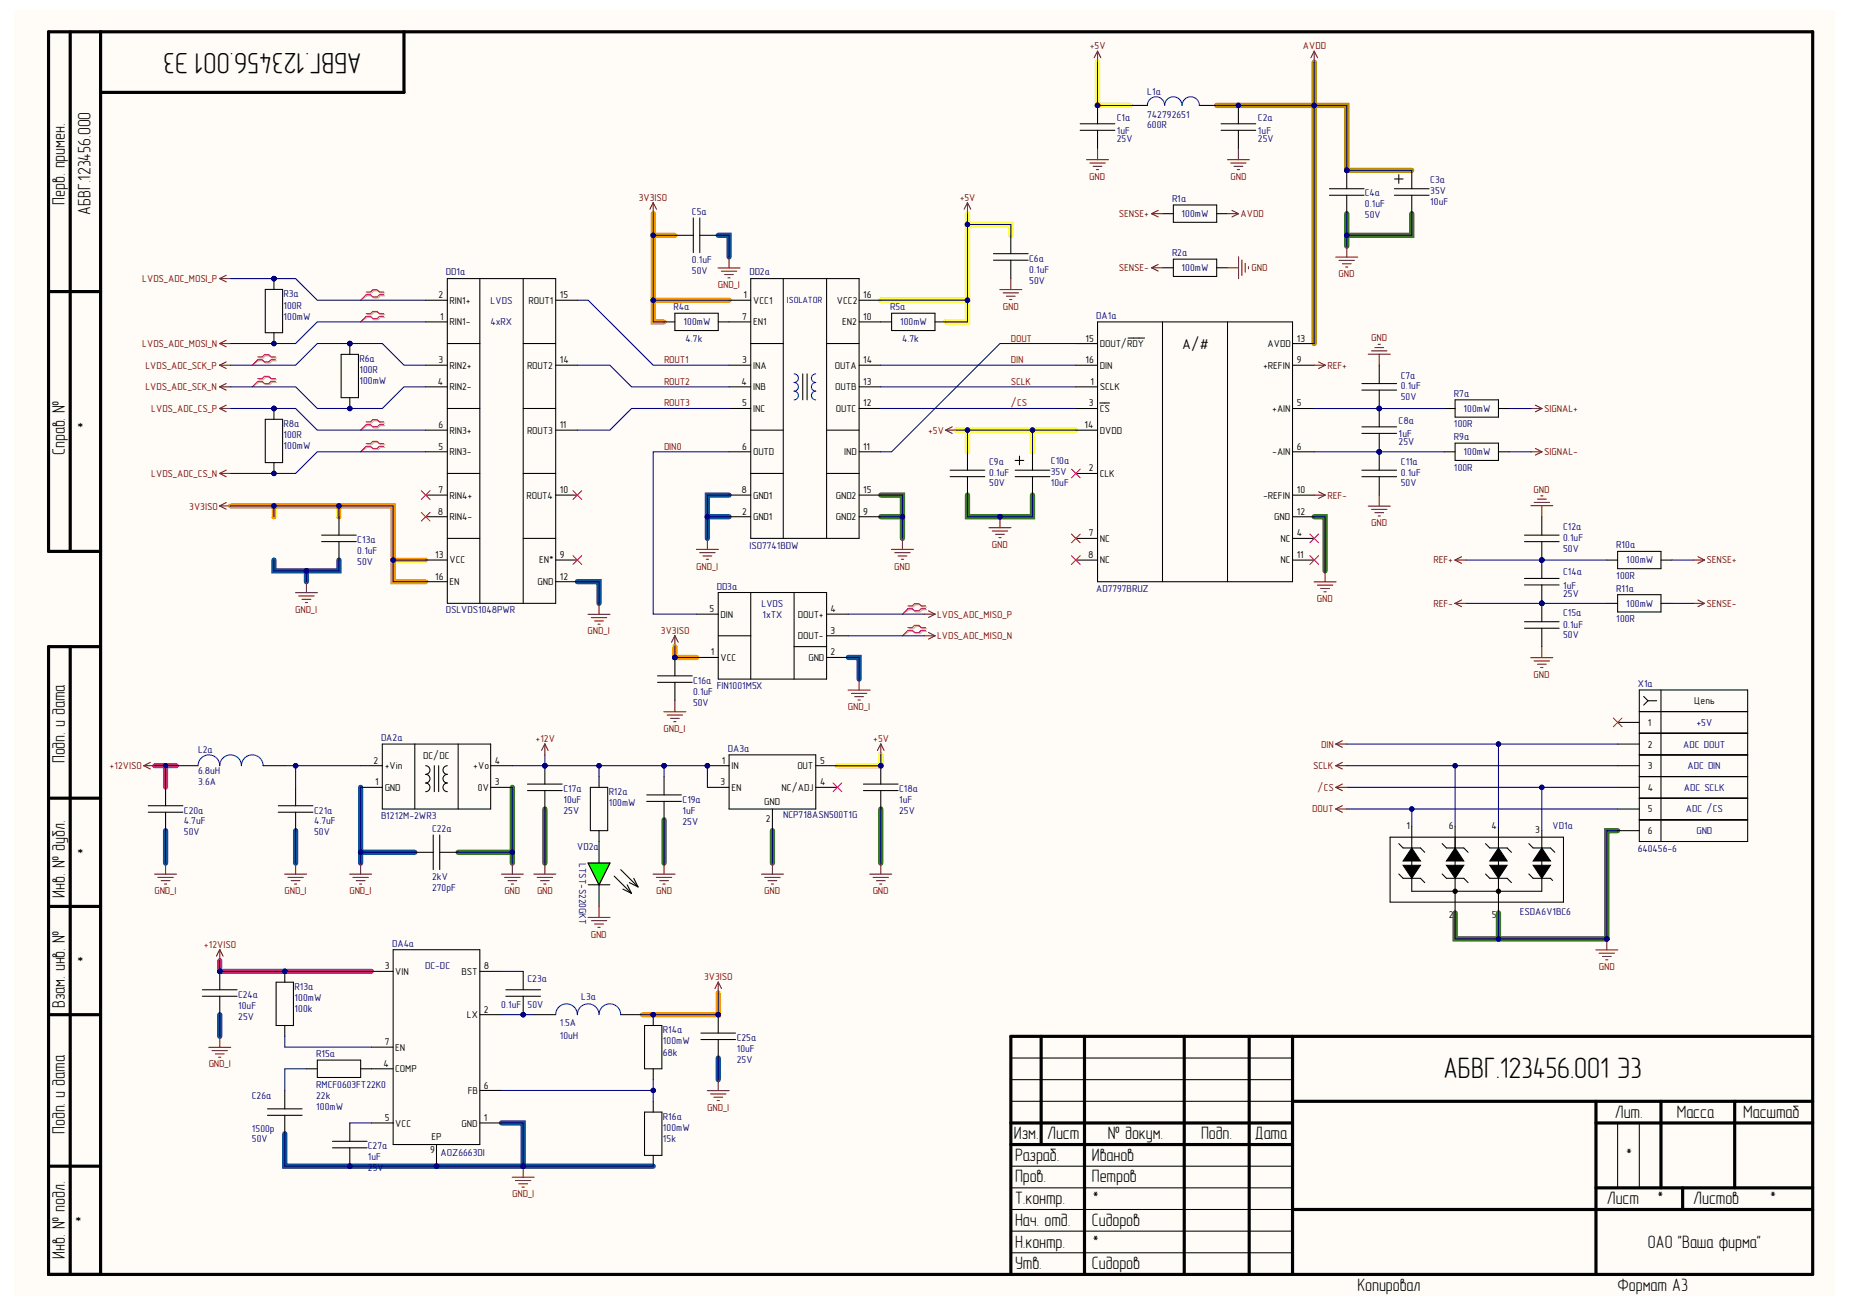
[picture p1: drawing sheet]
<svg xmlns="http://www.w3.org/2000/svg" width="297mm" height="210mm" viewBox="0 0 297 210" stroke-linecap="round" stroke-linejoin="round" font-family="sans-serif">
<defs><g id="words">
<g font-size="4.7">
<text x="58" y="8.5" transform="rotate(-180 58 8.5)">АБВГ.123456.001 Э3</text>
<text x="231.6" y="172.9">АБВГ.123456.001 Э3</text>
</g>
<g font-size="2.9">
<text x="10.4" y="32.9" transform="rotate(-90 10.4 32.9)">Перв. примен.</text>
<text x="14.5" y="34.5" transform="rotate(-90 14.5 34.5)">АБВГ.123456.000</text>
<text x="14.5" y="68.9" transform="rotate(-90 14.5 68.9)">*</text>
<text x="10.4" y="73" transform="rotate(-90 10.4 73)">Справ. №</text>
<text x="10.4" y="122.5" transform="rotate(-90 10.4 122.5)">Подп. и дата</text>
<text x="14.5" y="137.3" transform="rotate(-90 14.5 137.3)">*</text>
<text x="10.4" y="144" transform="rotate(-90 10.4 144)">Инв. № дубл.</text>
<text x="14.5" y="154.6" transform="rotate(-90 14.5 154.6)">*</text>
<text x="10.4" y="161.8" transform="rotate(-90 10.4 161.8)">Взам. инв. №</text>
<text x="259.1" y="179.4">Лит.</text>
<text x="269.1" y="179.4">Масса</text>
<text x="279.8" y="179.4">Масштаб</text>
<text x="10.4" y="182" transform="rotate(-90 10.4 182)">Подп. и дата</text>
<text x="162.7" y="182.8">Изм.</text>
<text x="168" y="182.8">Лист</text>
<text x="177.8" y="182.8">№ докум.</text>
<text x="192.7" y="182.8">Подп.</text>
<text x="201.4" y="182.8">Дата</text>
<text x="162.9" y="189.7">Пров.</text>
<text x="162.9" y="186.3">Разраб.</text>
<text x="175.2" y="189.7">Петров</text>
<text x="175.2" y="186.3">Иванов</text>
<text x="260.8" y="186.3">*</text>
<text x="14.2" y="196.3" transform="rotate(-90 14.2 196.3)">*</text>
<text x="162.9" y="193.2">Т.контр.</text>
<text x="162.9" y="196.8">Нач. отд.</text>
<text x="175.2" y="193.2">*</text>
<text x="175.2" y="196.8">Сидоров</text>
<text x="257.9" y="193.2">Лист</text>
<text x="265.8" y="193.2">*</text>
<text x="271.7" y="193.2">Листов</text>
<text x="283.9" y="193.2">*</text>
<text x="10.4" y="202" transform="rotate(-90 10.4 202)">Инв. № подл.</text>
<text x="162.9" y="203.7">Утв.</text>
<text x="162.9" y="200.2">Н.контр.</text>
<text x="175.2" y="200.2">*</text>
<text x="175.2" y="203.7">Сидоров</text>
<text x="264.5" y="200.2">ОАО &quot;Ваша фирма&quot;</text>
<text x="217.9" y="207.1">Копировал</text>
<text x="259.5" y="207.1">Формат А3</text>
</g>
<text font-size="2.3" x="189.7" y="55.9">A/#</text>
<g font-size="1.6" fill="#800000">
<text x="174.9" y="7.9">+5V</text>
<text x="209.1" y="7.9">AVDD</text>
<text x="174.8" y="28.8">GND</text>
<text x="197.5" y="28.8">GND</text>
<text x="102.5" y="32.2">3V3ISO</text>
<text x="154" y="32.2">+5V</text>
<text x="179.5" y="34.8">SENSE+</text>
<text x="199.1" y="34.8">AVDD</text>
<text x="22.8" y="45.3">LVDS_ADC_MOSI_P</text>
<text x="115.2" y="46.2">GND_I</text>
<text x="179.5" y="43.5">SENSE-</text>
<text x="200.9" y="43.5">GND</text>
<text x="214.8" y="44.4">GND</text>
<text x="160.9" y="49.7">GND</text>
<text x="22.8" y="55.7">LVDS_ADC_MOSI_N</text>
<text x="23.3" y="59.1">LVDS_ADC_SCK_P</text>
<text x="106.6" y="58.3">ROUT1</text>
<text x="162.2" y="58.3">DIN</text>
<text x="162.2" y="54.8">DOUT</text>
<text x="213" y="59.1">REF+</text>
<text x="220.1" y="54.7">GND</text>
<text x="23.3" y="62.6">LVDS_ADC_SCK_N</text>
<text x="106.6" y="61.8">ROUT2</text>
<text x="106.6" y="65.2">ROUT3</text>
<text x="162.2" y="61.8">SCLK</text>
<text x="162.2" y="65.2">/CS</text>
<text x="24.3" y="66.1">LVDS_ADC_CS_P</text>
<text x="148.9" y="69.6">+5V</text>
<text x="247.8" y="66.1">SIGNAL+</text>
<text x="24.3" y="76.5">LVDS_ADC_CS_N</text>
<text x="106.6" y="72.1">DIN0</text>
<text x="247.8" y="73.1">SIGNAL-</text>
<text x="30.4" y="81.8">3V3ISO</text>
<text x="213" y="80">REF-</text>
<text x="246.1" y="79.1">GND</text>
<text x="159.2" y="87.9">GND</text>
<text x="220.1" y="84.4">GND</text>
<text x="111.7" y="91.4">GND_I</text>
<text x="143.5" y="91.4">GND</text>
<text x="230" y="90.4">REF+</text>
<text x="273.8" y="90.4">SENSE+</text>
<text x="47.4" y="98.3">GND_I</text>
<text x="94.3" y="101.8">GND_I</text>
<text x="106.1" y="101.7">3V3ISO</text>
<text x="150.4" y="99.1">LVDS_ADC_MISO_P</text>
<text x="211.3" y="96.6">GND</text>
<text x="230" y="97.4">REF-</text>
<text x="273.8" y="97.4">SENSE-</text>
<text x="150.4" y="102.6">LVDS_ADC_MISO_N</text>
<text x="136.1" y="114">GND_I</text>
<text x="246.1" y="108.7">GND</text>
<text x="85.9" y="119">+12V</text>
<text x="106.5" y="117.4">GND_I</text>
<text x="140.1" y="119">+5V</text>
<text x="212" y="120">DIN</text>
<text x="17.6" y="123.4">+12VISO</text>
<text x="210.7" y="123.4">SCLK</text>
<text x="210.6" y="130.4">DOUT</text>
<text x="211.4" y="126.9">/CS</text>
<text x="24.8" y="143.4">GND_I</text>
<text x="45.7" y="143.4">GND_I</text>
<text x="56.1" y="143.4">GND_I</text>
<text x="80.9" y="143.4">GND</text>
<text x="86.2" y="143.4">GND</text>
<text x="105.3" y="143.4">GND</text>
<text x="122.6" y="143.4">GND</text>
<text x="140" y="143.4">GND</text>
<text x="32.7" y="152.1">+12VISO</text>
<text x="94.8" y="150.5">GND</text>
<text x="256.6" y="155.6">GND</text>
<text x="113" y="157.3">3V3ISO</text>
<text x="33.5" y="171.2">GND_I</text>
<text x="113.5" y="178.3">GND_I</text>
<text x="82.2" y="192.1">GND_I</text>
</g>
<g font-size="1.6" fill="#000080">
<text x="184.1" y="15.2">L1a</text>
<text x="179.2" y="21.5">1uF</text>
<text x="179.2" y="22.8">25V</text>
<text x="179.2" y="19.3">C1a</text>
<text x="184.1" y="20.6">600R</text>
<text x="184.1" y="18.9">742792651</text>
<text x="201.9" y="21.5">1uF</text>
<text x="201.9" y="22.8">25V</text>
<text x="201.9" y="19.3">C2a</text>
<text x="229.5" y="29.3">C3a</text>
<text x="111" y="34.5">C5a</text>
<text x="188.1" y="32.4">R1a</text>
<text x="189.6" y="34.8">100mW</text>
<text x="219" y="33.3">0.1uF</text>
<text x="219" y="35.1">50V</text>
<text x="219" y="31.5">C4a</text>
<text x="229.5" y="31.1">35V</text>
<text x="229.5" y="32.9">10uF</text>
<text x="165.2" y="42">C6a</text>
<text x="188.1" y="41.1">R2a</text>
<text x="45.5" y="47.7">R3a</text>
<text x="71.5" y="44.2">DD1a</text>
<text x="111" y="42.2">0.1uF</text>
<text x="111" y="43.9">50V</text>
<text x="120.3" y="44.2">DD2a</text>
<text x="165.2" y="43.8">0.1uF</text>
<text x="165.2" y="45.5">50V</text>
<text x="189.6" y="43.5">100mW</text>
<text x="45.5" y="49.5">100R</text>
<text x="45.5" y="51.3">100mW</text>
<text x="78.7" y="48.7">LVDS</text>
<text x="78.7" y="52.2">4xRX</text>
<text x="108.1" y="49.8">R4a</text>
<text x="109.7" y="52.2">100mW</text>
<text x="142.8" y="49.8">R5a</text>
<text x="144.4" y="52.2">100mW</text>
<text x="175.9" y="51.2">DA1a</text>
<text x="57.7" y="59.9">100R</text>
<text x="57.7" y="58.1">R6a</text>
<text x="110" y="54.8">4.7k</text>
<text x="144.8" y="54.8">4.7k</text>
<text x="57.7" y="61.7">100mW</text>
<text x="224.8" y="62.4">0.1uF</text>
<text x="224.8" y="64.2">50V</text>
<text x="224.8" y="60.7">C7a</text>
<text x="233.3" y="63.7">R7a</text>
<text x="45.5" y="70.3">100R</text>
<text x="45.5" y="68.5">R8a</text>
<text x="224.4" y="70.1">1uF</text>
<text x="224.4" y="71.5">25V</text>
<text x="224.4" y="68">C8a</text>
<text x="233.3" y="70.6">R9a</text>
<text x="233.3" y="68.6">100R</text>
<text x="234.9" y="66.1">100mW</text>
<text x="45.5" y="72.1">100mW</text>
<text x="158.7" y="76.4">0.1uF</text>
<text x="158.7" y="74.6">C9a</text>
<text x="168.6" y="76.2">35V</text>
<text x="168.6" y="78">10uF</text>
<text x="168.6" y="74.4">C10a</text>
<text x="224.8" y="76.4">0.1uF</text>
<text x="224.8" y="74.6">C11a</text>
<text x="233.3" y="75.5">100R</text>
<text x="234.9" y="73.1">100mW</text>
<text x="158.7" y="78.1">50V</text>
<text x="224.8" y="78.1">50V</text>
<text x="57.3" y="88.9">0.1uF</text>
<text x="57.3" y="87.1">C13a</text>
<text x="120.3" y="88">ISO7741BDW</text>
<text x="250.8" y="86.8">0.1uF</text>
<text x="250.8" y="88.5">50V</text>
<text x="250.8" y="85.1">C12a</text>
<text x="259.4" y="87.9">R10a</text>
<text x="57.3" y="90.6">50V</text>
<text x="115" y="94.6">DD3a</text>
<text x="175.9" y="95">AD7797BRUZ</text>
<text x="250.8" y="94.5">1uF</text>
<text x="250.8" y="95.8">25V</text>
<text x="250.8" y="92.3">C14a</text>
<text x="259.4" y="92.8">100R</text>
<text x="259.4" y="95">R11a</text>
<text x="261" y="90.4">100mW</text>
<text x="71.5" y="98.4">DSLVDS1048PWR</text>
<text x="122.2" y="97.4">LVDS</text>
<text x="122.4" y="99.1">1xTX</text>
<text x="250.8" y="100.7">0.1uF</text>
<text x="250.8" y="98.9">C15a</text>
<text x="259.4" y="99.9">100R</text>
<text x="261" y="97.4">100mW</text>
<text x="250.8" y="102.4">50V</text>
<text x="111.2" y="111.5">0.1uF</text>
<text x="111.2" y="113.3">50V</text>
<text x="111.2" y="109.7">C16a</text>
<text x="115" y="110.6">FIN1001M5X</text>
<text x="262.8" y="110.2">X1a</text>
<text x="61.1" y="118.9">DA2a</text>
<text x="270.1" y="120">ADC DOUT</text>
<text x="272.2" y="116.5">+5V</text>
<text x="31.8" y="124.3">6.8uH</text>
<text x="31.8" y="120.8">L2a</text>
<text x="116.8" y="120.6">DA3a</text>
<text x="270.8" y="123.4">ADC DIN</text>
<text x="29.5" y="130.6">C20a</text>
<text x="31.8" y="126">3.6A</text>
<text x="50.4" y="130.6">C21a</text>
<text x="61.1" y="131.5">B1212M-2WR3</text>
<text x="90.4" y="128.8">10uF</text>
<text x="90.4" y="130.6">25V</text>
<text x="90.4" y="127.1">C17a</text>
<text x="97.7" y="129.3">100mW</text>
<text x="97.7" y="127.7">R12a</text>
<text x="109.5" y="130.6">1uF</text>
<text x="109.5" y="128.8">C19a</text>
<text x="125.7" y="131.2">NCP718ASN500T1G</text>
<text x="144.3" y="128.8">1uF</text>
<text x="144.3" y="130.6">25V</text>
<text x="144.3" y="127.1">C18a</text>
<text x="270.2" y="126.9">ADC SCLK</text>
<text x="270.5" y="130.4">ADC /CS</text>
<text x="29.5" y="132.3">4.7uF</text>
<text x="29.5" y="134.1">50V</text>
<text x="50.4" y="132.3">4.7uF</text>
<text x="50.4" y="134.1">50V</text>
<text x="69.3" y="133.5">C22a</text>
<text x="92.6" y="136.4">VD2a</text>
<text x="109.5" y="132.4">25V</text>
<text x="249.1" y="133">VD1a</text>
<text x="262.8" y="136.7">640456-6</text>
<text x="272.2" y="133.8">GND</text>
<text x="69.3" y="141.2">2kV</text>
<text x="69.3" y="142.9">270pF</text>
<text x="92.9" y="138.5" transform="rotate(90 92.9 138.5)">LTST-S220GKT</text>
<text x="243.9" y="146.9">ESDA6V1BC6</text>
<text x="62.9" y="151.9">DA4a</text>
<text x="68.2" y="155.5">DC-DC</text>
<text x="38.2" y="161.9">10uF</text>
<text x="38.2" y="160.1">C24a</text>
<text x="47.3" y="160.7">100mW</text>
<text x="47.3" y="158.9">R13a</text>
<text x="80.4" y="161.8">0.1uF</text>
<text x="84.7" y="161.8">50V</text>
<text x="84.7" y="157.6">C23a</text>
<text x="93.3" y="160.4">L3a</text>
<text x="38.2" y="163.6">25V</text>
<text x="47.3" y="162.4">100k</text>
<text x="89.8" y="166.7">10uH</text>
<text x="89.8" y="164.6">1.5A</text>
<text x="106.4" y="167.6">100mW</text>
<text x="106.4" y="165.8">R14a</text>
<text x="118.2" y="167">C25a</text>
<text x="50.7" y="169.6">R15a</text>
<text x="106.4" y="169.4">68k</text>
<text x="118.2" y="168.8">10uF</text>
<text x="118.2" y="170.6">25V</text>
<text x="40.4" y="176.4">C26a</text>
<text x="50.7" y="176.3">22k</text>
<text x="50.7" y="178.1">100mW</text>
<text x="50.7" y="174.5">RMCF0603FT22K0</text>
<text x="106.4" y="179.7">R16a</text>
<text x="40.4" y="181.6">1500p</text>
<text x="40.4" y="183.3">50V</text>
<text x="59" y="184.4">C27a</text>
<text x="70.7" y="185.4">AOZ6663DI</text>
<text x="106.4" y="181.5">100mW</text>
<text x="106.4" y="183.2">15k</text>
<text x="59" y="186.2">1uF</text>
<text x="59" y="188">25V</text>
</g>
<g font-size="1.6">
<text x="70.4" y="47.8">2</text>
<text x="89.8" y="47.8">15</text>
<text x="119.3" y="47.8">1</text>
<text x="138.5" y="47.8">16</text>
<text x="70.6" y="51.4">1</text>
<text x="72.1" y="52.2">RIN1-</text>
<text x="72.1" y="48.7">RIN1+</text>
<text x="84.8" y="48.7">ROUT1</text>
<text x="119.1" y="51.4">7</text>
<text x="120.9" y="48.7">VCC1</text>
<text x="120.9" y="52.2">EN1</text>
<text x="134.3" y="48.7">VCC2</text>
<text x="135.1" y="52.2">EN2</text>
<text x="138.5" y="51.4">10</text>
<text x="70.4" y="58.3">3</text>
<text x="72.1" y="59.1">RIN2+</text>
<text x="84.6" y="59.1">ROUT2</text>
<text x="89.8" y="58.3">14</text>
<text x="119.1" y="58.3">3</text>
<text x="120.9" y="59.1">INA</text>
<text x="134" y="59.1">OUTA</text>
<text x="138.5" y="58.3">14</text>
<text x="174.2" y="54.8">15</text>
<text x="174.2" y="58.3">16</text>
<text x="176.5" y="55.7">DOUT/RDY</text>
<text x="176.5" y="59.1">DIN</text>
<text x="202.7" y="59.1">+REFIN</text>
<text x="203.4" y="55.7">AVDD</text>
<text x="208.1" y="58.3">9</text>
<text x="208.1" y="54.8">13</text>
<text x="70.3" y="61.8">4</text>
<text x="72.1" y="62.6">RIN2-</text>
<text x="119" y="61.8">4</text>
<text x="119.1" y="65.2">5</text>
<text x="120.9" y="62.6">INB</text>
<text x="134" y="62.6">OUTB</text>
<text x="138.5" y="65.2">12</text>
<text x="138.5" y="61.8">13</text>
<text x="174.7" y="65.2">3</text>
<text x="175" y="61.8">1</text>
<text x="176.5" y="62.6">SCLK</text>
<text x="208.1" y="65.2">5</text>
<text x="70.4" y="68.7">6</text>
<text x="72.1" y="69.6">RIN3+</text>
<text x="84.6" y="69.6">ROUT3</text>
<text x="89.8" y="68.7">11</text>
<text x="120.9" y="66.1">INC</text>
<text x="134.1" y="66.1">OUTC</text>
<text x="174" y="68.7">14</text>
<text x="176.5" y="66.1">CS</text>
<text x="176.5" y="69.6">DVDD</text>
<text x="204.2" y="66.1">+AIN</text>
<text x="70.4" y="72.1">5</text>
<text x="72.1" y="73.1">RIN3-</text>
<text x="119.1" y="72.1">6</text>
<text x="120.9" y="73.1">OUTD</text>
<text x="135.5" y="73.1">IND</text>
<text x="138.5" y="72.1">11</text>
<text x="174.7" y="75.6">2</text>
<text x="176.5" y="76.5">CLK</text>
<text x="204.2" y="73.1">-AIN</text>
<text x="208.1" y="72.1">6</text>
<text x="70.3" y="82.6">8</text>
<text x="70.4" y="79.2">7</text>
<text x="72.1" y="80">RIN4+</text>
<text x="72.1" y="83.5">RIN4-</text>
<text x="84.5" y="80">ROUT4</text>
<text x="89.8" y="79.2">10</text>
<text x="119" y="79.2">8</text>
<text x="119.1" y="82.6">2</text>
<text x="120.9" y="83.5">GND1</text>
<text x="120.9" y="80">GND1</text>
<text x="134.1" y="83.5">GND2</text>
<text x="134.1" y="80">GND2</text>
<text x="138.5" y="82.6">9</text>
<text x="138.5" y="79.2">15</text>
<text x="202.7" y="80">-REFIN</text>
<text x="204.5" y="83.5">GND</text>
<text x="208.1" y="79.2">10</text>
<text x="208.1" y="82.6">12</text>
<text x="69.9" y="89.6">13</text>
<text x="89.8" y="89.6">9</text>
<text x="174.6" y="89.6">8</text>
<text x="174.7" y="86.1">7</text>
<text x="176.5" y="86.9">NC</text>
<text x="205.5" y="86.9">NC</text>
<text x="208.1" y="86.1">4</text>
<text x="208.1" y="89.6">11</text>
<text x="69.9" y="93">16</text>
<text x="72.1" y="90.4">VCC</text>
<text x="72.1" y="93.9">EN</text>
<text x="86.3" y="93.9">GND</text>
<text x="86.5" y="90.4">EN*</text>
<text x="89.8" y="93">12</text>
<text x="176.5" y="90.4">NC</text>
<text x="205.5" y="90.4">NC</text>
<text x="113.8" y="98.3">5</text>
<text x="115.6" y="99.1">DIN</text>
<text x="128" y="99.1">DOUT+</text>
<text x="133.3" y="101.7">3</text>
<text x="133.3" y="98.3">4</text>
<text x="114.1" y="105.2">1</text>
<text x="115.6" y="106">VCC</text>
<text x="128" y="102.6">DOUT-</text>
<text x="129.7" y="106">GND</text>
<text x="133.3" y="105.2">2</text>
<text x="271.9" y="113">Цепь</text>
<text x="264.5" y="116.5">1</text>
<text x="264.5" y="120">2</text>
<text x="60" y="122.6">2</text>
<text x="61.7" y="123.4">+Vin</text>
<text x="67.9" y="121.7">DC/DC</text>
<text x="75.9" y="123.4">+Vo</text>
<text x="79.4" y="122.6">4</text>
<text x="115.9" y="122.6">1</text>
<text x="117.4" y="123.4">IN</text>
<text x="128" y="123.4">OUT</text>
<text x="131.6" y="122.6">5</text>
<text x="264.5" y="123.4">3</text>
<text x="60.2" y="126">1</text>
<text x="61.7" y="126.9">GND</text>
<text x="76.7" y="126.9">0V</text>
<text x="79.4" y="126">3</text>
<text x="115.6" y="126">3</text>
<text x="117.4" y="126.9">EN</text>
<text x="122.6" y="129.2">GND</text>
<text x="122.9" y="132">2</text>
<text x="125.4" y="126.9">NC/ADJ</text>
<text x="131.6" y="126">4</text>
<text x="264.5" y="126.9">4</text>
<text x="264.5" y="130.4">5</text>
<text x="225.7" y="133">1</text>
<text x="232.5" y="133">6</text>
<text x="239.3" y="133">4</text>
<text x="246.4" y="133.6">3</text>
<text x="264.5" y="133.8">6</text>
<text x="232.5" y="147.3">2</text>
<text x="239.4" y="147.3">5</text>
<text x="61.7" y="155.5">3</text>
<text x="77.6" y="155.5">8</text>
<text x="63.4" y="156.5">VIN</text>
<text x="74.1" y="156.5">BST</text>
<text x="61.7" y="167.7">7</text>
<text x="74.9" y="163.4">LX</text>
<text x="77.6" y="162.5">2</text>
<text x="61.6" y="171.2">4</text>
<text x="63.4" y="172.1">COMP</text>
<text x="63.4" y="168.6">EN</text>
<text x="61.7" y="179.9">5</text>
<text x="75.1" y="175.6">FB</text>
<text x="77.6" y="179.9">1</text>
<text x="77.6" y="174.7">6</text>
<text x="63.4" y="180.8">VCC</text>
<text x="69" y="185.1">9</text>
<text x="69.3" y="183">EP</text>
<text x="74.1" y="180.8">GND</text>
</g>
<text font-size="1.4" fill="#000080" x="126.3" y="48.7">ISOLATOR</text>
</g></defs>
<g fill="#fffcf8">
<path d="M2.2 1.6h292.2v206.4h-292.2z" fill-rule="evenodd"/>
<path d="M2.2 1.6h292.2v206.4h-292.2z" fill-rule="evenodd"/>
</g>
<g fill="none" stroke="#0b5394" stroke-width=".84">
<path d="M115.3 37.8h1.7v3.4M117 79.5h-3.5v6.9M44 89.9v1.7h10.4v-1.7M49.2 91.6v1.7M92.7 93.3h3.4v3.5M113.5 82.9h3.5M136.1 105.5h1.8v3.5M26.6 133.3v5.2M47.4 133.3v5.2M57.9 126.4v10.4h8.7M57.9 136.8v1.7M35.3 162.8v3.5"/>
<path d="M115.3 169.8v3.5M45.7 181.9v5.2h38.3M80.5 180.2h3.5v6.9M84 187.1h20.8"/>
</g>
<g fill="none" stroke="#38761d" stroke-width=".84">
<path d="M216.1 34.3v3.5M226.6 34.3v3.5h-10.5v1.7M141.3 79.5h3.5v6.9M155.3 79.5v3.4h10.4v-3.4M141.3 82.9h3.5M210.9 82.9h1.7v8.7M73.5 136.8h8.7v1.7M82.2 126.4v10.4M87.4 129.8v8.7M106.6 131.6v6.9M124 133.3v5.2M141.3 129.8v8.7"/>
<path d="M259.6 133.3h-1.7v17.4h-24.4v-4.2M240.5 146.5v4.2"/>
</g>
<path d="M104.8 34.3v13.9M104.8 37.8h3.5M117 48.2h-12.2v3.5h1.8M37 81.2h26.1v8.7M44 81.2v1.7M54.4 81.2v1.7M68.3 89.9h-5.2v3.4h5.2M108.3 103.8v1.7h3.5M115.3 159.4v3.4h-12.2" fill="none" stroke="#f90" stroke-width=".84"/>
<path d="M176.1 10v6.9h5.2M155.3 36h6.9v1.8M155.3 34.3v13.9h-14M155.3 48.2v3.5h-3.5M153.5 69h19.2M155.3 69v3.5M165.7 69v3.5M141.3 121.1v1.8h-6.9" fill="none" stroke="#ff0" stroke-width=".84"/>
<path d="M24.8 122.9h3.5M26.6 122.9v3.5M35.3 154.1v1.8h24.3" fill="none" stroke="#f0f" stroke-width=".84"/>
<path d="M195.3 16.9h20.8v10.4h10.5M210.9 10v45.1" fill="none" stroke="#bf9000" stroke-width=".84"/>
<g fill="none" stroke="#000" stroke-width=".51">
<path d="M11.3 5.1v83.4M16.1 5.1v199.4M64.8 5.1v9.7h-48.7M7.8 46.8h8.3M16.1 88.5h-8.3v-83.4h283.1v199.4h-283.1v-100.7h8.3M11.3 103.8v100.7M7.8 128.1h8.3M7.8 145.5h8.3M7.8 162.8h8.3M167.1 166.3v17.4M174 166.3v38.2M190 166.3v38.2"/>
<path d="M200.5 166.3v38.2M207.4 176.7h83.5M207.4 166.3v38.2M256.1 176.7v27.8M266.5 176.7v13.9M278.4 176.7v13.9M290.9 166.3h-128.7v38.2M7.8 187.1h8.3M162.2 180.2h45.2M162.2 183.7h45.2M207.4 194.1h83.5M256.1 180.2h34.8"/>
<path d="M256.1 190.6h34.8M270 190.6v3.5"/>
</g>
<g fill="none" stroke="#000" stroke-width=".17">
<path d="M117 48.2h3.5M117 58.6h3.5M117 51.7h3.5M120.5 44.7h17.4v41.7h-17.4zM120.5 55.1h5.2M125.7 44.7v41.7M128.8 60v4.2M129.5 60v4.2M132.6 44.7v41.7M132.6 55.1h5.3M137.9 48.2h3.4M137.9 58.6h3.4"/>
<path d="M137.9 51.7h3.4M117 62.1h3.5M117 65.6h3.5M117 72.5h3.5M117 79.5h3.5M120.5 69h5.2M120.5 76h5.2M132.6 69h5.3M132.6 76h5.3M137.9 62.1h3.4M137.9 65.6h3.4M137.9 72.5h3.4"/>
<path d="M137.9 79.5h3.4M117 82.9h3.5M137.9 82.9h3.4M162.2 176.7h45.2M162.2 173.3h45.2M162.2 169.8h45.2M162.2 197.6h45.2M162.2 194.1h45.2M162.2 190.6h45.2M162.2 187.1h45.2M259.6 180.2v10.4M263.1 180.2v10.4"/>
<path d="M162.2 201h45.2"/>
</g>
<path d="M127.4 60a.69 .69 0 0 1 .7 .7 .69 .69 0 0 1-.7 .7 .69 .69 0 0 1 .7 .7 .69 .69 0 0 1-.7 .7 .7 .7 0 0 1 .7 .7 .7 .7 0 0 1-.7 .7M130.9 60a.69 .69 0 0 0-.7 .7 .69 .69 0 0 0 .7 .7 .69 .69 0 0 0-.7 .7 .69 .69 0 0 0 .7 .7 .7 .7 0 0 0-.7 .7 .7 .7 0 0 0 .7 .7" fill="none" stroke="#00f" stroke-width=".17"/>
<circle cx="113.5" cy="122.9" r=".35" fill="#000080"/>
<circle cx="113.5" cy="122.9" r=".35" fill="none" stroke="#000080" stroke-width=".16"/>
<path d="M113.5 122.9h3.5" fill="none" stroke="#000" stroke-width=".17"/>
<circle cx="113.5" cy="122.9" r=".35" fill="#000080"/>
<circle cx="113.5" cy="122.9" r=".35" fill="none" stroke="#000080" stroke-width=".16"/>
<g fill="none" stroke="#000" stroke-width=".17">
<path d="M108.3 37.8h3M111.3 35v5.5M112.3 37.8h3M112.3 35v5.5M162.2 37.8v2.9M68.3 58.6h3.5M68.3 51.7h3.5M68.3 48.2h3.5M71.8 55.1h5.2M71.8 44.7h17.4v52.1h-17.4zM77 44.7v52.1M84 55.1h5.2"/>
<path d="M84 44.7v52.1M89.2 58.6h3.5M89.2 48.2h3.5M106.6 51.7h1.7M108.3 50.3h7v2.7h-7zM115.3 51.7h1.7M141.3 51.7h1.8M143.1 50.3h6.9v2.7h-6.9zM150 51.7h1.8M159.4 41.8h5.6M159.4 40.7h5.6M162.2 41.8v2.9"/>
<path d="M172.7 58.6h3.4M172.7 55.1h3.4M176.1 51.7h31.3v41.7h-31.3zM181 54.2h2.7M186.6 51.7v41.7M197 51.7v41.7M207.4 58.6h3.5M207.4 55.1h3.5M68.3 72.5h3.5M68.3 69h3.5M68.3 62.1h3.5M68.3 79.5h3.5"/>
<path d="M71.8 76h5.2M71.8 65.6h5.2M84 76h5.2M84 65.6h5.2M89.2 69h3.5M89.2 79.5h3.5M172.7 62.1h3.4M172.7 76h3.4M172.7 65.6h3.4M172.7 69h3.4M176.5 64.7h1.6M207.4 65.6h3.5"/>
<path d="M207.4 72.5h3.5M207.4 79.5h3.5M68.3 89.9h3.5M68.3 82.9h3.5M68.3 93.3h3.5M71.8 86.4h5.2M84 86.4h5.2M89.2 89.9h3.5M89.2 93.3h3.5M172.7 86.4h3.4M172.7 89.9h3.4M207.4 86.4h3.5"/>
<path d="M207.4 89.9h3.5M207.4 82.9h3.5M113.5 126.4h3.5M117 121.1h13.9v8.7h-13.9zM124 129.8v3.5M130.9 126.4h3.5M130.9 122.9h3.5"/>
</g>
<g fill="none" stroke="#f00" stroke-width=".16">
<path d="M67.6 78.7l1.4 1.5M69 78.7l-1.4 1.5M91.9 78.7l1.5 1.5M93.4 78.7l-1.5 1.5M67.6 82.2l1.4 1.4M69 82.2l-1.4 1.4M91.9 89.2l1.5 1.4M93.4 89.2l-1.5 1.4M171.9 85.7l1.4 1.4M171.9 89.2l1.4 1.4M173.3 85.7l-1.4 1.4M173.3 89.2l-1.4 1.4"/>
<path d="M210.2 85.7l1.4 1.4M210.2 89.2l1.4 1.4M211.6 85.7l-1.4 1.4M211.6 89.2l-1.4 1.4"/>
</g>
<g fill="none" stroke="#800000" stroke-width=".17">
<path d="M155.3 32.5l-.6 1.1M155.3 32.5l.5 1.1M155.3 32.5v1.8M115.2 43h3.6M115.8 43.5h2.4M116.3 44.1h1.4M116.8 44.6h.4M117 41.2v1.8M160.4 46.5h3.6M161 47h2.4M161.5 47.5h1.4M162 48.1h.4"/>
<path d="M162.2 44.7v1.8M151.7 69l1.1 .6M151.7 69h1.8M152.8 68.5l-1.1 .5M35.2 81.2l1.1 .5M35.2 81.2h1.8M36.3 80.7l-1.1 .5M94.4 98.6h3.5M94.9 99.1h2.5M95.4 99.6h1.4M96.1 96.8v1.8M111.7 88.2h3.6"/>
<path d="M112.3 88.7h2.5M112.8 89.2h1.4M113.3 89.8h.4M113.5 86.4v1.8M143.1 88.2h3.5M143.6 88.7h2.5M144.1 89.2h1.4M144.6 89.8h.4M144.8 86.4v1.8M210.9 93.4h3.5M211.4 93.9h2.5M211.9 94.4h1.4"/>
<path d="M212.5 95h.3M212.6 91.6v1.8M96 100.2h.3M136.1 110.7h3.5M136.6 111.3h2.5M137.2 111.8h1.4M137.7 112.3h.3M137.9 109v1.7"/>
</g>
<circle cx="44" cy="65.6" r=".35" fill="#000080"/>
<circle cx="44" cy="65.6" r=".35" fill="none" stroke="#000080" stroke-width=".16"/>
<path d="M42.6 67.3h2.8v6.9h-2.8zM44 65.6v1.7M44 74.2v1.8" fill="none" stroke="#000" stroke-width=".17"/>
<circle cx="44" cy="65.6" r=".35" fill="#000080"/>
<circle cx="44" cy="65.6" r=".35" fill="none" stroke="#000080" stroke-width=".16"/>
<path d="M35.2 58.6l1.1 .5M35.2 58.6h1.8M36.3 58.1l-1.1 .5M35.2 65.6l1.1 .5M35.2 65.6h1.8M35.2 76l1.1 .5M35.2 76h1.8M35.2 62.1l1.1 .5M35.2 62.1h1.8M36.3 65l-1.1 .6M36.3 75.4l-1.1 .6M36.3 61.6l-1.1 .5" fill="none" stroke="#800000" stroke-width=".17"/>
<circle cx="56.1" cy="65.6" r=".35" fill="#000080"/>
<circle cx="56.1" cy="65.6" r=".35" fill="none" stroke="#000080" stroke-width=".16"/>
<circle cx="56.1" cy="55.1" r=".35" fill="#000080"/>
<circle cx="56.1" cy="55.1" r=".35" fill="none" stroke="#000080" stroke-width=".16"/>
<path d="M56.1 63.8v1.8" fill="none" stroke="#000" stroke-width=".17"/>
<circle cx="56.1" cy="65.6" r=".35" fill="#000080"/>
<circle cx="56.1" cy="65.6" r=".35" fill="none" stroke="#000080" stroke-width=".16"/>
<path d="M54.7 56.9h2.8v6.9h-2.8zM56.1 55.1v1.8" fill="none" stroke="#000" stroke-width=".17"/>
<circle cx="56.1" cy="55.1" r=".35" fill="#000080"/>
<circle cx="56.1" cy="55.1" r=".35" fill="none" stroke="#000080" stroke-width=".16"/>
<circle cx="44" cy="44.7" r=".35" fill="#000080"/>
<circle cx="44" cy="44.7" r=".35" fill="none" stroke="#000080" stroke-width=".16"/>
<path d="M42.6 46.4h2.8v7h-2.8zM44 44.7v1.7M44 53.4v1.7" fill="none" stroke="#000" stroke-width=".17"/>
<circle cx="44" cy="44.7" r=".35" fill="#000080"/>
<circle cx="44" cy="44.7" r=".35" fill="none" stroke="#000080" stroke-width=".16"/>
<g fill="none" stroke="#800000" stroke-width=".17">
<path d="M104.8 32.5l-.5 1.1M104.8 32.5l.6 1.1M104.8 32.5v1.8M35.2 55.1l1.1 .6M35.2 55.1h1.8M35.2 44.7l1.1 .5M35.2 44.7h1.8M36.3 54.6l-1.1 .5M36.3 44.2l-1.1 .5M108.3 102l-.5 1.1M108.3 102l.5 1.1M108.3 102v1.8"/>
<path d="M26.6 138.5v1.8M47.4 138.5v1.8M82.2 138.5v1.8M24.8 140.3h3.5M25.3 140.8h2.5M25.9 141.3h1.4M26.4 141.9h.3M45.7 140.3h3.5M46.2 140.8h2.5M46.7 141.3h1.4M47.3 141.9h.3M80.5 140.3h3.5"/>
<path d="M81 140.8h2.5M81.5 141.3h1.4M82 141.9h.4"/>
</g>
<g fill="none" stroke="#000" stroke-width=".17">
<path d="M61.4 119.4h17.3v10.4h-17.3zM66.6 119.4v10.4M73.5 119.4v10.4M23.8 130.3h5.6M23.8 129.3h5.6M26.6 126.4v2.9M26.6 130.3v3M28.3 122.9h3.5M42.2 122.9h3.5M44.7 130.3h5.5M44.7 129.3h5.5M47.4 126.4v2.9"/>
<path d="M47.4 130.3v3M57.9 122.9h3.5M57.9 126.4h3.5M66.6 136.8h2.9M68.3 122.9a.69 .69 0 0 1 .7 .7 .69 .69 0 0 1-.7 .7 .69 .69 0 0 1 .7 .7 .69 .69 0 0 1-.7 .7 .69 .69 0 0 1 .7 .6 .69 .69 0 0 1-.7 .7M69.5 134v5.6M69.7 122.9v4.1M70.4 122.9v4.1M70.6 136.8h2.9M70.6 134v5.6M71.8 122.9a.69 .69 0 0 0-.7 .7 .69 .69 0 0 0 .7 .7 .69 .69 0 0 0-.7 .7 .69 .69 0 0 0 .7 .7 .69 .69 0 0 0-.7 .6 .69 .69 0 0 0 .7 .7M78.7 122.9h3.5"/>
<path d="M78.7 126.4h3.5"/>
</g>
<path d="M31.8 122.9a1.74 1.74 0 0 1 1.7-1.8 1.74 1.74 0 0 1 1.8 1.8 1.74 1.74 0 0 1 1.7-1.8 1.74 1.74 0 0 1 1.7 1.8 1.74 1.74 0 0 1 1.8-1.8 1.74 1.74 0 0 1 1.7 1.8" fill="none" stroke="#00f" stroke-width=".17"/>
<circle cx="87.4" cy="122.9" r=".35" fill="#000080"/>
<circle cx="87.4" cy="122.9" r=".35" fill="none" stroke="#000080" stroke-width=".16"/>
<path d="M84.6 126.9h5.6M87.4 122.9v2.9" fill="none" stroke="#000" stroke-width=".17"/>
<circle cx="87.4" cy="122.9" r=".35" fill="#000080"/>
<circle cx="87.4" cy="122.9" r=".35" fill="none" stroke="#000080" stroke-width=".16"/>
<g fill="none" stroke="#000" stroke-width=".17">
<path d="M84.6 125.8h5.6M87.4 126.9v2.9M94.4 138.5h3.5l-1.8 3.5zM94.7 126.4h2.8v6.9h-2.8zM96.1 124.6v1.8M96.1 133.3v5.2M99.6 139.6l2.8 2.7M94.4 142h3.5M96.1 142v3.5M98.6 140.6l2.7 2.8M100 142.7l1.3 .7M100.6 142l.7 1.4"/>
<path d="M101 141.6l1.4 .7M101.7 140.9l.7 1.4"/>
</g>
<path d="M87.4 119.4v1.7M87.4 119.4l-.5 1M87.4 119.4l.6 1M23.1 122.9l1 .5M23.1 122.9h1.7M24.1 122.3l-1 .6M87.4 138.5v1.8M85.7 140.3h3.5M86.2 140.8h2.5M86.7 141.3h1.4M87.3 141.9h.3" fill="none" stroke="#800000" stroke-width=".17"/>
<path d="M94.4 138.5h3.5l-1.8 3.5z" fill="#0f0"/>
<path d="M94.4 138.5h3.5l-1.8 3.5zM103.8 128.6h5.5M103.8 127.6h5.5M106.6 124.6v3M106.6 128.6v3" fill="none" stroke="#000" stroke-width=".17"/>
<path d="M124 138.5v1.8M94.4 147.2h3.5M94.9 147.8h2.5M95.4 148.3h1.4M96 148.8h.3M96.1 145.5v1.7M122.2 140.3h3.5M122.7 140.8h2.5M123.2 141.3h1.5M123.8 141.9h.3" fill="none" stroke="#800000" stroke-width=".17"/>
<circle cx="141.3" cy="122.9" r=".35" fill="#000080"/>
<circle cx="141.3" cy="122.9" r=".35" fill="none" stroke="#000080" stroke-width=".16"/>
<path d="M138.6 126.9h5.5M141.3 122.9v2.9" fill="none" stroke="#000" stroke-width=".17"/>
<circle cx="141.3" cy="122.9" r=".35" fill="#000080"/>
<circle cx="141.3" cy="122.9" r=".35" fill="none" stroke="#000080" stroke-width=".16"/>
<g fill="none" stroke="#000" stroke-width=".17">
<path d="M51.6 86.9h5.6M51.6 85.9h5.6M54.4 82.9v3M54.4 86.9v3M259.6 115.9h3.5M259.6 119.4h3.5M263.1 110.7h17.4v24.3h-17.4zM263.1 114.2h17.4M263.1 117.7h17.4M263.8 111.8l.7 .7M264.5 112.5l-.7 .7M264.5 112.5h1.4"/>
<path d="M266.5 110.7v24.3M138.6 125.8h5.5M141.3 126.9v2.9M259.6 122.9h3.5M259.6 126.4h3.5M259.6 129.8h3.5M259.6 133.3h3.5M263.1 121.1h17.4M263.1 124.6h17.4M263.1 128.1h17.4M263.1 131.6h17.4"/>
</g>
<path d="M171.9 75.3l1.4 1.4M173.3 75.3l-1.4 1.4M133.7 125.6l1.4 1.5M135.1 125.6l-1.4 1.5" fill="none" stroke="#f00" stroke-width=".16"/>
<g fill="none" stroke="#800000" stroke-width=".17">
<path d="M47.4 95.1h3.5M47.9 95.6h2.5M48.5 96.2h1.4M49 96.7h.4M49.2 93.3v1.8M141.3 119.4l-.5 1M141.3 119.4l.6 1M141.3 119.4v1.7M57.9 138.5v1.8M106.6 138.5v1.8M141.3 138.5v1.8M56.1 140.3h3.5"/>
<path d="M56.6 140.8h2.5M57.2 141.3h1.4M57.7 141.9h.3M104.8 140.3h3.5M105.3 140.8h2.5M105.9 141.3h1.4M106.4 141.9h.3M139.6 140.3h3.5M140.1 140.8h2.5M140.6 141.3h1.4M141.2 141.9h.3M256.1 152.4h3.5"/>
<path d="M256.6 153h2.5M257.1 153.5h1.5M257.7 154h.3M257.9 150.7v1.7"/>
</g>
<circle cx="257.8" cy="150.7" r=".35" fill="#000080"/>
<circle cx="257.8" cy="150.7" r=".35" fill="none" stroke="#000080" stroke-width=".16"/>
<g fill="none" stroke="#000" stroke-width=".17">
<path d="M186.6 34.3h1.7M188.3 32.9h7v2.8h-7zM195.3 34.3h1.7M223.8 31.3h5.5M223.8 28.7h1.4M223.8 30.3h5.5M224.5 28v1.4M226.6 27.3v3M226.6 31.3v3M186.6 43h1.7M188.3 41.6h7v2.8h-7zM195.3 43h1.7"/>
<path d="M162.9 76.5h5.6M162.9 73.9h1.4M162.9 75.5h5.6M163.6 73.2v1.4M165.7 72.5v3M165.7 76.5v3"/>
</g>
<path d="M184.8 34.3l1.1 .5M184.8 34.3h1.8M185.9 33.8l-1.1 .5M184.8 43l1.1 .5M184.8 43h1.8M185.9 42.4l-1.1 .6M197 43h1.8M198.8 41.2v3.5M199.3 41.7v2.5M199.8 42.3v1.4M200.3 42.8v.4" fill="none" stroke="#800000" stroke-width=".17"/>
<path d="M41.5 57.5h.7l.4-.4h.7l.4 .4h.7M41.5 57.9h.7l.4 .4h.7l.4-.4h.7M58.9 47h.7l.4-.3h.7l.3 .3h.8M58.9 47.5h.7l.4 .3h.7l.3-.3h.8M58.9 50.5h.7l.4-.3h.7l.3 .3h.8M58.9 50.9h.7l.4 .4h.7l.3-.4h.8M41.5 60.9h.7l.4-.3h.7l.4 .3h.7M41.5 61.4h.7l.4 .3h.7l.4-.3h.7M58.9 67.9h.7l.4-.4h.7l.3 .4h.8M58.9 68.3h.7l.4 .4h.7l.3-.4h.8M58.9 71.4h.7l.4-.4h.7l.3 .4h.8M58.9 71.8h.7l.4 .3h.7l.3-.3h.8" fill="none" stroke="#d0a19e" stroke-width=".17"/>
<path d="M41.5 57.9l-1 .7M58.9 47.5l-1 .7M58.9 50.9l-1 .8M41.5 61.4l-1 .7M58.9 68.3l-1 .7M58.9 71.8l-1 .7" fill="none" stroke="#d0a19e" stroke-width=".16"/>
<path d="M41.4 57.3h.7l.3-.4h.7l.4 .4h.7M41.4 57.7h.7l.3 .4h.7l.4-.4h.7M58.8 46.9h.7l.3-.4h.7l.4 .4h.7M58.8 47.3h.7l.3 .4h.7l.4-.4h.7M58.8 50.3h.7l.3-.3h.7l.4 .3h.7M58.8 50.8h.7l.3 .3h.7l.4-.3h.7M41.4 60.8h.7l.3-.4h.7l.4 .4h.7M41.4 61.2h.7l.3 .4h.7l.4-.4h.7M58.8 67.7h.7l.3-.4h.7l.4 .4h.7M58.8 68.1h.7l.3 .4h.7l.4-.4h.7M58.8 71.2h.7l.3-.4h.7l.4 .4h.7M58.8 71.6h.7l.3 .4h.7l.4-.4h.7" fill="none" stroke="#f00" stroke-width=".17"/>
<path d="M41.4 57.7l-.9 .9M58.8 47.3l-.9 .9M58.8 50.8l-.9 .9M41.4 61.2l-.9 .9M58.8 68.1l-.9 .9M58.8 71.6l-.9 .9" fill="none" stroke="#f00" stroke-width=".16"/>
<circle cx="216.1" cy="27.3" r=".35" fill="#000080"/>
<circle cx="216.1" cy="27.3" r=".35" fill="none" stroke="#000080" stroke-width=".16"/>
<path d="M213.3 31.3h5.6M216.1 27.3v3" fill="none" stroke="#000" stroke-width=".17"/>
<circle cx="216.1" cy="27.3" r=".35" fill="#000080"/>
<circle cx="216.1" cy="27.3" r=".35" fill="none" stroke="#000080" stroke-width=".16"/>
<path d="M213.3 30.3h5.6M216.1 31.3v3M152.5 76.5h5.5M152.5 75.5h5.5M155.3 72.5v3M155.3 76.5v3" fill="none" stroke="#000" stroke-width=".17"/>
<g fill="none" stroke="#800000" stroke-width=".17">
<path d="M176.1 8.2l-.5 1.1M176.1 8.2l.6 1.1M176.1 8.2v1.8M216.1 39.5v1.8M214.4 41.3h3.5M214.9 41.8h2.5M215.4 42.3h1.4M215.9 42.9h.4M158.7 84.7h3.5M159.2 85.2h2.5M159.8 85.7h1.4M160.3 86.3h.3"/>
<path d="M160.5 82.9v1.8"/>
</g>
<circle cx="160.5" cy="82.9" r=".35" fill="#000080"/>
<circle cx="160.5" cy="82.9" r=".35" fill="none" stroke="#000080" stroke-width=".16"/>
<path d="M258.9 115.2l1.4 1.4M260.3 115.2l-1.4 1.4" fill="none" stroke="#f00" stroke-width=".16"/>
<path d="M226.6 136.1l1.3 2.1h-2.7zM233.5 136.1l1.4 2.1h-2.8zM240.5 136.1l1.4 2.1h-2.8zM247.4 136.1l1.4 2.1h-2.8zM225.2 138.9h2.7l-1.3 2zM232.1 138.9h2.8l-1.4 2zM239.1 138.9h2.8l-1.4 2zM246 138.9h2.8l-1.4 2z" fill="#000"/>
<g fill="none" stroke="#000" stroke-width=".16">
<path d="M225.2 138.9h2.7l-1.3 2zM226.6 136.1l1.3 2.1h-2.7zM232.1 138.9h2.8l-1.4 2zM233.5 136.1l1.4 2.1h-2.8zM239.1 138.9h2.8l-1.4 2zM240.5 136.1l1.4 2.1h-2.8zM246 138.9h2.8l-1.4 2zM247.4 136.1l1.4 2.1h-2.8z"/>
<circle cx="233.5" cy="143" r=".35"/>
<circle cx="240.5" cy="143" r=".35"/>
</g>
<path d="M223.1 134.3h27.8v10.5h-27.8zM224.5 135.4l.7 .7h2.7l.7 .7M226.6 132.6v10.4h20.8v-9.7M231.4 135.4l.7 .7h2.8l.7 .7M233.5 132.6v13.9M238.4 135.4l.7 .7h2.8l.6 .7M240.5 132.6v13.9M245.3 135.4l.7 .7h2.8l.7 .7M224.5 140.2l.7 .7h2.7l.7 .7M231.4 140.2l.7 .7h2.8l.7 .7M238.4 140.2l.7 .7h2.8l.6 .7M245.3 140.2l.7 .7h2.8l.4 .4" fill="none" stroke="#000" stroke-width=".17"/>
<g fill="#000">
<circle cx="233.5" cy="143" r=".35"/>
<circle cx="240.5" cy="143" r=".35"/>
</g>
<g fill="none" stroke="#800000" stroke-width=".17">
<path d="M210.9 58.6h1.8M211.6 58.1l1.1 .5M212.7 58.6l-1.1 .5M219.6 56.8h3.5M220.1 56.3h2.5M220.6 55.8h1.4M221.2 55.3h.3M221.3 56.8v1.8M210.9 79.5h1.8M211.6 78.9l1.1 .6M212.7 79.5l-1.1 .5M221.3 79.5v1.7"/>
<path d="M245.7 65.6h1.8M245.7 72.5h1.8M246.4 65l1.1 .6M246.4 72l1.1 .5M247.2 79.6h.4M247.5 65.6l-1.1 .5M247.5 72.5l-1.1 .5M219.6 81.2h3.5M220.1 81.7h2.5M220.6 82.3h1.4M221.2 82.8h.3M233.5 89.9h1.7"/>
<path d="M233.5 96.8h1.7M233.5 89.9l1 .5M233.5 96.8l1 .6M234.5 89.3l-1 .6M234.5 96.3l-1 .5M245.7 81.2h3.5M246.2 80.6h2.5M246.7 80.1h1.4M247.4 81.2v1.7M271.8 89.9h1.7M271.8 96.8h1.7M272.5 89.3l1 .6"/>
<path d="M272.5 96.3l1 .5M273.5 89.9l-1 .5M273.5 96.8l-1 .6M245.7 105.5h3.5M246.2 106.1h2.5M246.7 106.6h1.4M247.2 107.1h.4M247.4 103.8v1.7"/>
</g>
<circle cx="247.4" cy="89.9" r=".35" fill="#000080"/>
<circle cx="247.4" cy="89.9" r=".35" fill="none" stroke="#000080" stroke-width=".16"/>
<circle cx="247.4" cy="96.8" r=".35" fill="#000080"/>
<circle cx="247.4" cy="96.8" r=".35" fill="none" stroke="#000080" stroke-width=".16"/>
<path d="M244.6 93.9h5.6M247.4 89.9v2.9" fill="none" stroke="#000" stroke-width=".17"/>
<circle cx="247.4" cy="89.9" r=".35" fill="#000080"/>
<circle cx="247.4" cy="89.9" r=".35" fill="none" stroke="#000080" stroke-width=".16"/>
<path d="M247.4 93.9v2.9" fill="none" stroke="#000" stroke-width=".17"/>
<circle cx="247.4" cy="96.8" r=".35" fill="#000080"/>
<circle cx="247.4" cy="96.8" r=".35" fill="none" stroke="#000080" stroke-width=".16"/>
<path d="M244.6 92.8h5.6" fill="none" stroke="#000" stroke-width=".17"/>
<circle cx="221.3" cy="65.6" r=".35" fill="#000080"/>
<circle cx="221.3" cy="65.6" r=".35" fill="none" stroke="#000080" stroke-width=".16"/>
<circle cx="221.3" cy="72.5" r=".35" fill="#000080"/>
<circle cx="221.3" cy="72.5" r=".35" fill="none" stroke="#000080" stroke-width=".16"/>
<path d="M218.6 69.6h5.5M221.3 65.6v2.9" fill="none" stroke="#000" stroke-width=".17"/>
<circle cx="221.3" cy="65.6" r=".35" fill="#000080"/>
<circle cx="221.3" cy="65.6" r=".35" fill="none" stroke="#000080" stroke-width=".16"/>
<path d="M221.3 69.6v2.9" fill="none" stroke="#000" stroke-width=".17"/>
<circle cx="221.3" cy="72.5" r=".35" fill="#000080"/>
<circle cx="221.3" cy="72.5" r=".35" fill="none" stroke="#000080" stroke-width=".16"/>
<path d="M218.6 68.5h5.5" fill="none" stroke="#000" stroke-width=".17"/>
<circle cx="221.3" cy="65.6" r=".35" fill="#000080"/>
<circle cx="221.3" cy="65.6" r=".35" fill="none" stroke="#000080" stroke-width=".16"/>
<path d="M221.3 58.6v3M218.6 62.6h5.5M221.3 62.6v3" fill="none" stroke="#000" stroke-width=".17"/>
<circle cx="221.3" cy="65.6" r=".35" fill="#000080"/>
<circle cx="221.3" cy="65.6" r=".35" fill="none" stroke="#000080" stroke-width=".16"/>
<path d="M218.6 61.6h5.5" fill="none" stroke="#000" stroke-width=".17"/>
<circle cx="221.3" cy="72.5" r=".35" fill="#000080"/>
<circle cx="221.3" cy="72.5" r=".35" fill="none" stroke="#000080" stroke-width=".16"/>
<path d="M218.6 76.5h5.5M221.3 72.5v3" fill="none" stroke="#000" stroke-width=".17"/>
<circle cx="221.3" cy="72.5" r=".35" fill="#000080"/>
<circle cx="221.3" cy="72.5" r=".35" fill="none" stroke="#000080" stroke-width=".16"/>
<path d="M218.6 75.5h5.5M221.3 76.5v3" fill="none" stroke="#000" stroke-width=".17"/>
<circle cx="247.4" cy="89.9" r=".35" fill="#000080"/>
<circle cx="247.4" cy="89.9" r=".35" fill="none" stroke="#000080" stroke-width=".16"/>
<path d="M244.6 86.9h5.6M247.4 82.9v3M247.4 86.9v3" fill="none" stroke="#000" stroke-width=".17"/>
<circle cx="247.4" cy="89.9" r=".35" fill="#000080"/>
<circle cx="247.4" cy="89.9" r=".35" fill="none" stroke="#000080" stroke-width=".16"/>
<path d="M244.6 85.9h5.6" fill="none" stroke="#000" stroke-width=".17"/>
<circle cx="247.4" cy="96.8" r=".35" fill="#000080"/>
<circle cx="247.4" cy="96.8" r=".35" fill="none" stroke="#000080" stroke-width=".16"/>
<path d="M247.4 96.8v3M244.6 100.8h5.6" fill="none" stroke="#000" stroke-width=".17"/>
<circle cx="247.4" cy="96.8" r=".35" fill="#000080"/>
<circle cx="247.4" cy="96.8" r=".35" fill="none" stroke="#000080" stroke-width=".16"/>
<g fill="none" stroke="#000" stroke-width=".17">
<path d="M231.8 72.5h1.7M231.8 65.6h1.7M233.5 64.2h7v2.7h-7zM233.5 71.1h7v2.8h-7zM240.5 72.5h1.7M240.5 65.6h1.7M244.6 99.8h5.6M257.9 89.9h1.7M257.9 96.8h1.7M259.6 88.5h6.9v2.8h-6.9zM259.6 95.4h6.9v2.8h-6.9zM266.5 89.9h1.8"/>
<path d="M266.5 96.8h1.8M247.4 100.8v3"/>
</g>
<circle cx="108.3" cy="105.5" r=".35" fill="#000080"/>
<circle cx="108.3" cy="105.5" r=".35" fill="none" stroke="#000080" stroke-width=".16"/>
<path d="M105.5 109.5h5.6M108.3 105.5v3" fill="none" stroke="#000" stroke-width=".17"/>
<circle cx="108.3" cy="105.5" r=".35" fill="#000080"/>
<circle cx="108.3" cy="105.5" r=".35" fill="none" stroke="#000080" stroke-width=".16"/>
<path d="M181.3 16.9h2.8M192.5 16.9h2.8M105.5 108.5h5.6M108.3 109.5v3" fill="none" stroke="#000" stroke-width=".17"/>
<path d="M106.5 114.2h3.6M107.1 114.7h2.4M107.6 115.3h1.4M108.1 115.8h.4M108.3 112.5v1.7" fill="none" stroke="#800000" stroke-width=".17"/>
<path d="M184.1 16.9a1.39 1.39 0 0 1 1.4-1.4 1.39 1.39 0 0 1 1.4 1.4 1.4 1.4 0 0 1 1.4-1.4 1.4 1.4 0 0 1 1.4 1.4 1.39 1.39 0 0 1 1.4-1.4 1.39 1.39 0 0 1 1.4 1.4" fill="none" stroke="#00f" stroke-width=".17"/>
<circle cx="176.1" cy="16.9" r=".35" fill="#000080"/>
<circle cx="176.1" cy="16.9" r=".35" fill="none" stroke="#000080" stroke-width=".16"/>
<path d="M176.1 16.9v3M173.3 20.9h5.6" fill="none" stroke="#000" stroke-width=".17"/>
<circle cx="176.1" cy="16.9" r=".35" fill="#000080"/>
<circle cx="176.1" cy="16.9" r=".35" fill="none" stroke="#000080" stroke-width=".16"/>
<path d="M173.3 19.9h5.6M176.1 20.9v3" fill="none" stroke="#000" stroke-width=".17"/>
<circle cx="198.7" cy="16.9" r=".35" fill="#000080"/>
<circle cx="198.7" cy="16.9" r=".35" fill="none" stroke="#000080" stroke-width=".16"/>
<path d="M198.7 16.9v3M195.9 20.9h5.6" fill="none" stroke="#000" stroke-width=".17"/>
<circle cx="198.7" cy="16.9" r=".35" fill="#000080"/>
<circle cx="198.7" cy="16.9" r=".35" fill="none" stroke="#000080" stroke-width=".16"/>
<path d="M195.9 19.9h5.6M198.7 20.9v3M111.8 98.6h3.5M115.3 95.1h17.3v13.9h-17.3zM120.5 95.1v13.9M127.4 95.1v13.9M132.6 98.6h3.5M111.8 105.5h3.5M115.3 102h5.2M127.4 103.8h5.2M132.6 105.5h3.5M132.6 102h3.5" fill="none" stroke="#000" stroke-width=".17"/>
<g fill="none" stroke="#800000" stroke-width=".17">
<path d="M210.9 8.2l-.5 1.1M210.9 8.2l.5 1.1M210.9 8.2v1.8M174.4 25.6h3.5M174.9 26.2h2.5M175.4 26.7h1.4M175.9 27.2h.4M176.1 23.9v1.7M197 25.6h3.5M197 34.3h1.8M197.5 26.2h2.5M197.7 33.8l1.1 .5"/>
<path d="M198 26.7h1.4M198.5 27.2h.4M198.7 23.9v1.7M198.8 34.3l-1.1 .5"/>
</g>
<path d="M145.9 97.4h.7l.3-.3h.7l.4 .3h.7M145.9 97.9h.7l.3 .3h.7l.4-.3h.7M145.9 100.9h.7l.3-.4h.7l.4 .4h.7M145.9 101.3h.7l.3 .4h.7l.4-.4h.7" fill="none" stroke="#d0a19e" stroke-width=".17"/>
<path d="M145.9 97.9l-1.1 .7M145.9 101.3l-1.1 .7" fill="none" stroke="#d0a19e" stroke-width=".16"/>
<path d="M145.7 97.2h.7l.4-.3h.7l.3 .3h.7M145.7 97.7h.7l.4 .3h.7l.3-.3h.7M145.7 100.7h.7l.4-.3h.7l.3 .3h.7M145.7 101.2h.7l.4 .3h.7l.3-.3h.7" fill="none" stroke="#f00" stroke-width=".17"/>
<path d="M145.7 97.7l-.9 .9M145.7 101.2l-.9 .8" fill="none" stroke="#f00" stroke-width=".16"/>
<circle cx="70" cy="187.2" r=".35" fill="#000080"/>
<circle cx="70" cy="187.2" r=".35" fill="none" stroke="#000080" stroke-width=".16"/>
<path d="M59.6 155.9h3.5M77 155.9h3.5M59.6 171.5h3.5M59.6 168h3.5M77 162.8h3.5M77 175h3.5M59.6 180.2h3.5M70 183.7v3.4M77 180.2h3.5" fill="none" stroke="#000" stroke-width=".17"/>
<circle cx="70" cy="187.2" r=".35" fill="#000080"/>
<circle cx="70" cy="187.2" r=".35" fill="none" stroke="#000080" stroke-width=".16"/>
<path d="M63.1 152.4h13.9v31.3h-13.9zM85.7 162.8h3.5M99.6 162.8h3.5" fill="none" stroke="#000" stroke-width=".17"/>
<path d="M89.2 162.8a1.74 1.74 0 0 1 1.7-1.7 1.74 1.74 0 0 1 1.8 1.7 1.74 1.74 0 0 1 1.7-1.7 1.74 1.74 0 0 1 1.7 1.7 1.74 1.74 0 0 1 1.8-1.7 1.74 1.74 0 0 1 1.7 1.7" fill="none" stroke="#00f" stroke-width=".17"/>
<circle cx="35.3" cy="155.9" r=".35" fill="#000080"/>
<circle cx="35.3" cy="155.9" r=".35" fill="none" stroke="#000080" stroke-width=".16"/>
<path d="M32.5 159.9h5.5M35.3 155.9v2.9" fill="none" stroke="#000" stroke-width=".17"/>
<circle cx="35.3" cy="155.9" r=".35" fill="#000080"/>
<circle cx="35.3" cy="155.9" r=".35" fill="none" stroke="#000080" stroke-width=".16"/>
<path d="M32.5 158.8h5.5M35.3 159.9v2.9" fill="none" stroke="#000" stroke-width=".17"/>
<circle cx="115.3" cy="162.8" r=".35" fill="#000080"/>
<circle cx="115.3" cy="162.8" r=".35" fill="none" stroke="#000080" stroke-width=".16"/>
<path d="M112.5 166.8h5.5M115.3 162.8v3" fill="none" stroke="#000" stroke-width=".17"/>
<circle cx="115.3" cy="162.8" r=".35" fill="#000080"/>
<circle cx="115.3" cy="162.8" r=".35" fill="none" stroke="#000080" stroke-width=".16"/>
<path d="M112.5 165.8h5.5M115.3 166.8v3" fill="none" stroke="#000" stroke-width=".17"/>
<circle cx="84" cy="162.8" r=".35" fill="#000080"/>
<circle cx="84" cy="162.8" r=".35" fill="none" stroke="#000080" stroke-width=".16"/>
<path d="M81.2 159.9h5.5M84 155.9v2.9M84 159.9v2.9" fill="none" stroke="#000" stroke-width=".17"/>
<circle cx="84" cy="162.8" r=".35" fill="#000080"/>
<circle cx="84" cy="162.8" r=".35" fill="none" stroke="#000080" stroke-width=".16"/>
<path d="M81.2 158.8h5.5" fill="none" stroke="#000" stroke-width=".17"/>
<circle cx="56.1" cy="187.2" r=".35" fill="#000080"/>
<circle cx="56.1" cy="187.2" r=".35" fill="none" stroke="#000080" stroke-width=".16"/>
<path d="M53.4 184.2h5.5M56.1 180.2v3M56.1 184.2v2.9" fill="none" stroke="#000" stroke-width=".17"/>
<circle cx="56.1" cy="187.2" r=".35" fill="#000080"/>
<circle cx="56.1" cy="187.2" r=".35" fill="none" stroke="#000080" stroke-width=".16"/>
<path d="M53.4 183.2h5.5" fill="none" stroke="#000" stroke-width=".17"/>
<circle cx="45.7" cy="155.9" r=".35" fill="#000080"/>
<circle cx="45.7" cy="155.9" r=".35" fill="none" stroke="#000080" stroke-width=".16"/>
<path d="M45.7 155.9v1.7" fill="none" stroke="#000" stroke-width=".17"/>
<circle cx="45.7" cy="155.9" r=".35" fill="#000080"/>
<circle cx="45.7" cy="155.9" r=".35" fill="none" stroke="#000080" stroke-width=".16"/>
<path d="M44.3 157.6h2.8v7h-2.8zM45.7 164.6v1.7M49.2 171.5h1.7M50.9 170.1h7v2.8h-7zM57.9 171.5h1.7M103.4 178.5h2.8v6.9h-2.8zM104.8 176.7v1.8M104.8 185.4v1.7" fill="none" stroke="#000" stroke-width=".17"/>
<circle cx="104.8" cy="162.8" r=".35" fill="#000080"/>
<circle cx="104.8" cy="162.8" r=".35" fill="none" stroke="#000080" stroke-width=".16"/>
<path d="M104.8 162.8v1.8" fill="none" stroke="#000" stroke-width=".17"/>
<circle cx="104.8" cy="162.8" r=".35" fill="#000080"/>
<circle cx="104.8" cy="162.8" r=".35" fill="none" stroke="#000080" stroke-width=".16"/>
<path d="M42.9 179h5.6M42.9 177.9h5.6M45.7 175v2.9M45.7 179v2.9M103.4 164.6h2.8v6.9h-2.8zM104.8 171.5v1.8" fill="none" stroke="#000" stroke-width=".17"/>
<path d="M82.2 188.9h3.5M82.7 189.4h2.5M83.2 190h1.5M83.8 190.5h.3M84 187.1v1.8" fill="none" stroke="#800000" stroke-width=".17"/>
<circle cx="84" cy="187.2" r=".35" fill="#000080"/>
<circle cx="84" cy="187.2" r=".35" fill="none" stroke="#000080" stroke-width=".16"/>
<g fill="none" stroke="#800000" stroke-width=".17">
<path d="M35.3 152.4v1.7M35.3 152.4l-.6 1M35.3 152.4l.5 1M115.3 157.6v1.8M115.3 157.6l-.6 1M115.3 157.6l.5 1M33.5 168.1h3.5M34 168.6h2.5M34.6 169.1h1.4M35.1 169.7h.3M35.3 166.3v1.8M113.5 175h3.5"/>
<path d="M114 175.6h2.5M114.6 176.1h1.4M115.1 176.6h.3M115.3 173.3v1.7"/>
</g>
<path d="M92.7 93.3h3.4v3.5M113.5 82.9h3.5" fill="none" stroke="#000080" stroke-width=".17"/>
<circle cx="113.5" cy="82.9" r=".35" fill="#000080"/>
<circle cx="113.5" cy="82.9" r=".35" fill="none" stroke="#000080" stroke-width=".16"/>
<path d="M141.3 82.9h3.5" fill="none" stroke="#000080" stroke-width=".17"/>
<circle cx="144.8" cy="82.9" r=".35" fill="#000080"/>
<circle cx="144.8" cy="82.9" r=".35" fill="none" stroke="#000080" stroke-width=".16"/>
<path d="M92.7 48.2h1.7l10.4 10.4h12.2M117 48.2h-12.2v3.5h1.8" fill="none" stroke="#000080" stroke-width=".17"/>
<circle cx="104.8" cy="48.2" r=".35" fill="#000080"/>
<circle cx="104.8" cy="48.2" r=".35" fill="none" stroke="#000080" stroke-width=".16"/>
<path d="M155.3 48.2v3.5h-3.5" fill="none" stroke="#000080" stroke-width=".17"/>
<circle cx="155.3" cy="48.2" r=".35" fill="#000080"/>
<circle cx="155.3" cy="48.2" r=".35" fill="none" stroke="#000080" stroke-width=".16"/>
<path d="M104.8 37.8h3.5" fill="none" stroke="#000080" stroke-width=".17"/>
<circle cx="104.8" cy="37.8" r=".35" fill="#000080"/>
<circle cx="104.8" cy="37.8" r=".35" fill="none" stroke="#000080" stroke-width=".16"/>
<path d="M115.3 37.8h1.7v3.4M141.3 58.6h31.3M172.6 55.1h-12.1l-17.4 17.4h-1.8M37 65.6h7M141.3 62.1h31.3M141.3 65.6h31.3M210.9 82.9h1.7v8.7" fill="none" stroke="#000080" stroke-width=".17"/>
<circle cx="44" cy="65.6" r=".35" fill="#000080"/>
<circle cx="44" cy="65.6" r=".35" fill="none" stroke="#000080" stroke-width=".16"/>
<path d="M44 65.6h3.4l3.5 3.4h17.4" fill="none" stroke="#000080" stroke-width=".17"/>
<circle cx="44" cy="65.6" r=".35" fill="#000080"/>
<circle cx="44" cy="65.6" r=".35" fill="none" stroke="#000080" stroke-width=".16"/>
<path d="M56.1 55.1h-5.2l-3.5 3.5h-10.4" fill="none" stroke="#000080" stroke-width=".17"/>
<circle cx="56.1" cy="55.1" r=".35" fill="#000080"/>
<circle cx="56.1" cy="55.1" r=".35" fill="none" stroke="#000080" stroke-width=".16"/>
<path d="M56.1 55.1h5.3l3.4 3.5h3.5" fill="none" stroke="#000080" stroke-width=".17"/>
<circle cx="56.1" cy="55.1" r=".35" fill="#000080"/>
<circle cx="56.1" cy="55.1" r=".35" fill="none" stroke="#000080" stroke-width=".16"/>
<path d="M37 44.7h7" fill="none" stroke="#000080" stroke-width=".17"/>
<circle cx="44" cy="44.7" r=".35" fill="#000080"/>
<circle cx="44" cy="44.7" r=".35" fill="none" stroke="#000080" stroke-width=".16"/>
<path d="M44 44.7h3.4l3.5 3.5h17.4" fill="none" stroke="#000080" stroke-width=".17"/>
<circle cx="44" cy="44.7" r=".35" fill="#000080"/>
<circle cx="44" cy="44.7" r=".35" fill="none" stroke="#000080" stroke-width=".16"/>
<path d="M37 62.1h10.4l3.5 3.5h10.5l3.4-3.5h3.5M82.2 122.9h5.2M87.4 129.8v8.7" fill="none" stroke="#000080" stroke-width=".17"/>
<circle cx="87.4" cy="122.9" r=".35" fill="#000080"/>
<circle cx="87.4" cy="122.9" r=".35" fill="none" stroke="#000080" stroke-width=".16"/>
<path d="M73.5 136.8h8.7v1.7" fill="none" stroke="#000080" stroke-width=".17"/>
<circle cx="82.2" cy="136.8" r=".35" fill="#000080"/>
<circle cx="82.2" cy="136.8" r=".35" fill="none" stroke="#000080" stroke-width=".16"/>
<path d="M82.2 126.4v10.4" fill="none" stroke="#000080" stroke-width=".17"/>
<circle cx="82.2" cy="136.8" r=".35" fill="#000080"/>
<circle cx="82.2" cy="136.8" r=".35" fill="none" stroke="#000080" stroke-width=".16"/>
<path d="M26.6 133.3v5.2M47.4 133.3v5.2M106.6 122.9v1.7" fill="none" stroke="#000080" stroke-width=".17"/>
<circle cx="106.6" cy="122.9" r=".35" fill="#000080"/>
<circle cx="106.6" cy="122.9" r=".35" fill="none" stroke="#000080" stroke-width=".16"/>
<path d="M141.3 121.1v1.8h-6.9" fill="none" stroke="#000080" stroke-width=".17"/>
<circle cx="141.3" cy="122.9" r=".35" fill="#000080"/>
<circle cx="141.3" cy="122.9" r=".35" fill="none" stroke="#000080" stroke-width=".16"/>
<path d="M26.6 122.9v3.5M106.6 131.6v6.9M124 133.3v5.2M141.3 129.8v8.7" fill="none" stroke="#000080" stroke-width=".17"/>
<circle cx="26.6" cy="122.9" r=".35" fill="#000080"/>
<circle cx="26.6" cy="122.9" r=".35" fill="none" stroke="#000080" stroke-width=".16"/>
<path d="M57.9 126.4v10.4h8.7" fill="none" stroke="#000080" stroke-width=".17"/>
<circle cx="57.9" cy="136.8" r=".35" fill="#000080"/>
<circle cx="57.9" cy="136.8" r=".35" fill="none" stroke="#000080" stroke-width=".16"/>
<path d="M57.9 136.8v1.7" fill="none" stroke="#000080" stroke-width=".17"/>
<circle cx="57.9" cy="136.8" r=".35" fill="#000080"/>
<circle cx="57.9" cy="136.8" r=".35" fill="none" stroke="#000080" stroke-width=".16"/>
<path d="M54.4 81.2v1.7" fill="none" stroke="#000080" stroke-width=".17"/>
<circle cx="54.4" cy="81.2" r=".35" fill="#000080"/>
<circle cx="54.4" cy="81.2" r=".35" fill="none" stroke="#000080" stroke-width=".16"/>
<path d="M49.2 91.6v1.7" fill="none" stroke="#000080" stroke-width=".17"/>
<circle cx="49.2" cy="91.6" r=".35" fill="#000080"/>
<circle cx="49.2" cy="91.6" r=".35" fill="none" stroke="#000080" stroke-width=".16"/>
<path d="M44 81.2v1.7" fill="none" stroke="#000080" stroke-width=".17"/>
<circle cx="44" cy="81.2" r=".35" fill="#000080"/>
<circle cx="44" cy="81.2" r=".35" fill="none" stroke="#000080" stroke-width=".16"/>
<path d="M155.3 36h6.9v1.8M92.7 58.6h5.2l3.4 3.5h15.7M117 65.6h-15.7l-3.4 3.4h-5.2" fill="none" stroke="#000080" stroke-width=".17"/>
<circle cx="155.3" cy="36" r=".35" fill="#000080"/>
<circle cx="155.3" cy="36" r=".35" fill="none" stroke="#000080" stroke-width=".16"/>
<path d="M47.4 122.9v3.5" fill="none" stroke="#000080" stroke-width=".17"/>
<circle cx="47.4" cy="122.9" r=".35" fill="#000080"/>
<circle cx="47.4" cy="122.9" r=".35" fill="none" stroke="#000080" stroke-width=".16"/>
<path d="M216.1 27.3h10.5" fill="none" stroke="#000080" stroke-width=".17"/>
<circle cx="216.1" cy="27.3" r=".35" fill="#000080"/>
<circle cx="216.1" cy="27.3" r=".35" fill="none" stroke="#000080" stroke-width=".16"/>
<path d="M165.7 69v3.5" fill="none" stroke="#000080" stroke-width=".17"/>
<circle cx="165.7" cy="69" r=".35" fill="#000080"/>
<circle cx="165.7" cy="69" r=".35" fill="none" stroke="#000080" stroke-width=".16"/>
<path d="M155.3 69v3.5" fill="none" stroke="#000080" stroke-width=".17"/>
<circle cx="155.3" cy="69" r=".35" fill="#000080"/>
<circle cx="155.3" cy="69" r=".35" fill="none" stroke="#000080" stroke-width=".16"/>
<path d="M155.3 79.5v3.4h5.2" fill="none" stroke="#000080" stroke-width=".17"/>
<circle cx="160.5" cy="82.9" r=".35" fill="#000080"/>
<circle cx="160.5" cy="82.9" r=".35" fill="none" stroke="#000080" stroke-width=".16"/>
<path d="M165.7 79.5v3.4h-5.2" fill="none" stroke="#000080" stroke-width=".17"/>
<circle cx="160.5" cy="82.9" r=".35" fill="#000080"/>
<circle cx="160.5" cy="82.9" r=".35" fill="none" stroke="#000080" stroke-width=".16"/>
<path d="M68.3 89.9h-5.2v3.4h5.2" fill="none" stroke="#000080" stroke-width=".17"/>
<circle cx="63.1" cy="89.9" r=".35" fill="#000080"/>
<circle cx="63.1" cy="89.9" r=".35" fill="none" stroke="#000080" stroke-width=".16"/>
<path d="M117 72.5h-12.2v26.1h7M210.9 72.5h20.9M210.9 65.6h20.9M242.2 65.6h3.5M242.2 72.5h3.5M136.1 105.5h1.8v3.5" fill="none" stroke="#000080" stroke-width=".17"/>
<circle cx="221.3" cy="72.5" r=".35" fill="#000080"/>
<circle cx="221.3" cy="72.5" r=".35" fill="none" stroke="#000080" stroke-width=".16"/>
<path d="M216.1 34.3v3.5" fill="none" stroke="#000080" stroke-width=".17"/>
<circle cx="216.1" cy="37.8" r=".35" fill="#000080"/>
<circle cx="216.1" cy="37.8" r=".35" fill="none" stroke="#000080" stroke-width=".16"/>
<path d="M226.6 34.3v3.5h-10.5v1.7" fill="none" stroke="#000080" stroke-width=".17"/>
<circle cx="216.1" cy="37.8" r=".35" fill="#000080"/>
<circle cx="216.1" cy="37.8" r=".35" fill="none" stroke="#000080" stroke-width=".16"/>
<path d="M235.2 96.8h22.7M268.3 89.9h3.5M268.3 96.8h3.5" fill="none" stroke="#000080" stroke-width=".17"/>
<circle cx="247.4" cy="96.8" r=".35" fill="#000080"/>
<circle cx="247.4" cy="96.8" r=".35" fill="none" stroke="#000080" stroke-width=".16"/>
<path d="M37 76h7M235.2 89.9h22.7" fill="none" stroke="#000080" stroke-width=".17"/>
<circle cx="44" cy="76" r=".35" fill="#000080"/>
<circle cx="44" cy="76" r=".35" fill="none" stroke="#000080" stroke-width=".16"/>
<path d="M37 55.1h7" fill="none" stroke="#000080" stroke-width=".17"/>
<circle cx="44" cy="55.1" r=".35" fill="#000080"/>
<circle cx="44" cy="55.1" r=".35" fill="none" stroke="#000080" stroke-width=".16"/>
<path d="M108.3 103.8v1.7h3.5" fill="none" stroke="#000080" stroke-width=".17"/>
<circle cx="108.3" cy="105.5" r=".35" fill="#000080"/>
<circle cx="108.3" cy="105.5" r=".35" fill="none" stroke="#000080" stroke-width=".16"/>
<path d="M226.6 129.8v2.8" fill="none" stroke="#000080" stroke-width=".17"/>
<circle cx="226.6" cy="129.8" r=".35" fill="#000080"/>
<circle cx="226.6" cy="129.8" r=".35" fill="none" stroke="#000080" stroke-width=".16"/>
<path d="M240.5 146.5v4.2" fill="none" stroke="#000080" stroke-width=".17"/>
<circle cx="240.5" cy="150.7" r=".35" fill="#000080"/>
<circle cx="240.5" cy="150.7" r=".35" fill="none" stroke="#000080" stroke-width=".16"/>
<path d="M259.6 133.3h-1.7v17.4" fill="none" stroke="#000080" stroke-width=".17"/>
<circle cx="257.8" cy="150.7" r=".35" fill="#000080"/>
<circle cx="257.8" cy="150.7" r=".35" fill="none" stroke="#000080" stroke-width=".16"/>
<path d="M210.9 16.9v38.2" fill="none" stroke="#000080" stroke-width=".17"/>
<circle cx="210.9" cy="16.9" r=".35" fill="#000080"/>
<circle cx="210.9" cy="16.9" r=".35" fill="none" stroke="#000080" stroke-width=".16"/>
<path d="M176.1 10v6.9h5.2" fill="none" stroke="#000080" stroke-width=".17"/>
<circle cx="176.1" cy="16.9" r=".35" fill="#000080"/>
<circle cx="176.1" cy="16.9" r=".35" fill="none" stroke="#000080" stroke-width=".16"/>
<path d="M210.9 10v6.9" fill="none" stroke="#000080" stroke-width=".17"/>
<circle cx="210.9" cy="16.9" r=".35" fill="#000080"/>
<circle cx="210.9" cy="16.9" r=".35" fill="none" stroke="#000080" stroke-width=".16"/>
<path d="M136.1 98.6h12.2M136.1 102h12.2M45.7 166.3v1.7h13.9M49.2 171.5h-3.5v3.5M80.5 162.8h5.2M56.1 180.2h3.5" fill="none" stroke="#000080" stroke-width=".17"/>
<circle cx="84" cy="162.8" r=".35" fill="#000080"/>
<circle cx="84" cy="162.8" r=".35" fill="none" stroke="#000080" stroke-width=".16"/>
<path d="M104.8 173.3v1.7h-24.3" fill="none" stroke="#000080" stroke-width=".17"/>
<circle cx="104.8" cy="175" r=".35" fill="#000080"/>
<circle cx="104.8" cy="175" r=".35" fill="none" stroke="#000080" stroke-width=".16"/>
<path d="M104.8 175v1.7" fill="none" stroke="#000080" stroke-width=".17"/>
<circle cx="104.8" cy="175" r=".35" fill="#000080"/>
<circle cx="104.8" cy="175" r=".35" fill="none" stroke="#000080" stroke-width=".16"/>
<path d="M80.5 155.9h3.5M115.3 159.4v3.4h-12.2" fill="none" stroke="#000080" stroke-width=".17"/>
<circle cx="104.8" cy="162.8" r=".35" fill="#000080"/>
<circle cx="104.8" cy="162.8" r=".35" fill="none" stroke="#000080" stroke-width=".16"/>
<circle cx="115.3" cy="162.8" r=".35" fill="#000080"/>
<circle cx="115.3" cy="162.8" r=".35" fill="none" stroke="#000080" stroke-width=".16"/>
<path d="M37 81.2h26.1v8.7M35.3 162.8v3.5" fill="none" stroke="#000080" stroke-width=".17"/>
<circle cx="44" cy="81.2" r=".35" fill="#000080"/>
<circle cx="44" cy="81.2" r=".35" fill="none" stroke="#000080" stroke-width=".16"/>
<circle cx="54.4" cy="81.2" r=".35" fill="#000080"/>
<circle cx="54.4" cy="81.2" r=".35" fill="none" stroke="#000080" stroke-width=".16"/>
<circle cx="63.1" cy="89.9" r=".35" fill="#000080"/>
<circle cx="63.1" cy="89.9" r=".35" fill="none" stroke="#000080" stroke-width=".16"/>
<path d="M68.3 72.5h-17.4l-3.5 3.5h-3.4" fill="none" stroke="#000080" stroke-width=".17"/>
<circle cx="44" cy="76" r=".35" fill="#000080"/>
<circle cx="44" cy="76" r=".35" fill="none" stroke="#000080" stroke-width=".16"/>
<path d="M68.3 51.7h-17.4l-3.5 3.4h-3.4" fill="none" stroke="#000080" stroke-width=".17"/>
<circle cx="44" cy="55.1" r=".35" fill="#000080"/>
<circle cx="44" cy="55.1" r=".35" fill="none" stroke="#000080" stroke-width=".16"/>
<path d="M117 79.5h-3.5v6.9" fill="none" stroke="#000080" stroke-width=".17"/>
<circle cx="113.5" cy="82.9" r=".35" fill="#000080"/>
<circle cx="113.5" cy="82.9" r=".35" fill="none" stroke="#000080" stroke-width=".16"/>
<path d="M141.3 79.5h3.5v6.9" fill="none" stroke="#000080" stroke-width=".17"/>
<circle cx="144.8" cy="82.9" r=".35" fill="#000080"/>
<circle cx="144.8" cy="82.9" r=".35" fill="none" stroke="#000080" stroke-width=".16"/>
<path d="M155.3 34.3v13.9h-14" fill="none" stroke="#000080" stroke-width=".17"/>
<circle cx="155.3" cy="36" r=".35" fill="#000080"/>
<circle cx="155.3" cy="36" r=".35" fill="none" stroke="#000080" stroke-width=".16"/>
<circle cx="155.3" cy="48.2" r=".35" fill="#000080"/>
<circle cx="155.3" cy="48.2" r=".35" fill="none" stroke="#000080" stroke-width=".16"/>
<path d="M216.1 129.8h43.5" fill="none" stroke="#000080" stroke-width=".17"/>
<circle cx="226.6" cy="129.8" r=".35" fill="#000080"/>
<circle cx="226.6" cy="129.8" r=".35" fill="none" stroke="#000080" stroke-width=".16"/>
<path d="M216.1 126.4h43.5" fill="none" stroke="#000080" stroke-width=".17"/>
<circle cx="247.4" cy="126.4" r=".35" fill="#000080"/>
<circle cx="247.4" cy="126.4" r=".35" fill="none" stroke="#000080" stroke-width=".16"/>
<path d="M153.5 69h19.1" fill="none" stroke="#000080" stroke-width=".17"/>
<circle cx="155.3" cy="69" r=".35" fill="#000080"/>
<circle cx="155.3" cy="69" r=".35" fill="none" stroke="#000080" stroke-width=".16"/>
<circle cx="165.7" cy="69" r=".35" fill="#000080"/>
<circle cx="165.7" cy="69" r=".35" fill="none" stroke="#000080" stroke-width=".16"/>
<path d="M233.5 146.5v4.2h24.4" fill="none" stroke="#000080" stroke-width=".17"/>
<circle cx="240.5" cy="150.7" r=".35" fill="#000080"/>
<circle cx="240.5" cy="150.7" r=".35" fill="none" stroke="#000080" stroke-width=".16"/>
<circle cx="257.8" cy="150.7" r=".35" fill="#000080"/>
<circle cx="257.8" cy="150.7" r=".35" fill="none" stroke="#000080" stroke-width=".16"/>
<path d="M195.3 16.9h20.8v10.4" fill="none" stroke="#000080" stroke-width=".17"/>
<circle cx="210.9" cy="16.9" r=".35" fill="#000080"/>
<circle cx="210.9" cy="16.9" r=".35" fill="none" stroke="#000080" stroke-width=".16"/>
<circle cx="216.1" cy="27.3" r=".35" fill="#000080"/>
<circle cx="216.1" cy="27.3" r=".35" fill="none" stroke="#000080" stroke-width=".16"/>
<path d="M44 89.9v1.7h10.4v-1.7" fill="none" stroke="#000080" stroke-width=".17"/>
<circle cx="49.2" cy="91.6" r=".35" fill="#000080"/>
<circle cx="49.2" cy="91.6" r=".35" fill="none" stroke="#000080" stroke-width=".16"/>
<path d="M104.8 34.3v13.9" fill="none" stroke="#000080" stroke-width=".17"/>
<circle cx="104.8" cy="37.8" r=".35" fill="#000080"/>
<circle cx="104.8" cy="37.8" r=".35" fill="none" stroke="#000080" stroke-width=".16"/>
<circle cx="104.8" cy="48.2" r=".35" fill="#000080"/>
<circle cx="104.8" cy="48.2" r=".35" fill="none" stroke="#000080" stroke-width=".16"/>
<path d="M115.3 169.8v3.5M80.5 180.2h3.5v6.9" fill="none" stroke="#000080" stroke-width=".17"/>
<circle cx="84" cy="187.2" r=".35" fill="#000080"/>
<circle cx="84" cy="187.2" r=".35" fill="none" stroke="#000080" stroke-width=".16"/>
<circle cx="84" cy="187.2" r=".35" fill="#000080"/>
<circle cx="84" cy="187.2" r=".35" fill="none" stroke="#000080" stroke-width=".16"/>
<path d="M35.3 154.1v1.8" fill="none" stroke="#000080" stroke-width=".17"/>
<circle cx="35.3" cy="155.9" r=".35" fill="#000080"/>
<circle cx="35.3" cy="155.9" r=".35" fill="none" stroke="#000080" stroke-width=".16"/>
<path d="M24.8 122.9h3.5" fill="none" stroke="#000080" stroke-width=".17"/>
<circle cx="26.6" cy="122.9" r=".35" fill="#000080"/>
<circle cx="26.6" cy="122.9" r=".35" fill="none" stroke="#000080" stroke-width=".16"/>
<path d="M45.7 122.9h12.2" fill="none" stroke="#000080" stroke-width=".17"/>
<circle cx="47.4" cy="122.9" r=".35" fill="#000080"/>
<circle cx="47.4" cy="122.9" r=".35" fill="none" stroke="#000080" stroke-width=".16"/>
<path d="M106.6 122.9h6.9v3.5" fill="none" stroke="#000080" stroke-width=".17"/>
<circle cx="106.6" cy="122.9" r=".35" fill="#000080"/>
<circle cx="106.6" cy="122.9" r=".35" fill="none" stroke="#000080" stroke-width=".16"/>
<circle cx="113.5" cy="122.9" r=".35" fill="#000080"/>
<circle cx="113.5" cy="122.9" r=".35" fill="none" stroke="#000080" stroke-width=".16"/>
<path d="M96.1 122.9v1.7" fill="none" stroke="#000080" stroke-width=".17"/>
<circle cx="96.1" cy="122.9" r=".35" fill="#000080"/>
<circle cx="96.1" cy="122.9" r=".35" fill="none" stroke="#000080" stroke-width=".16"/>
<path d="M87.4 121.1v1.8h19.2" fill="none" stroke="#000080" stroke-width=".17"/>
<circle cx="87.4" cy="122.9" r=".35" fill="#000080"/>
<circle cx="87.4" cy="122.9" r=".35" fill="none" stroke="#000080" stroke-width=".16"/>
<circle cx="96.1" cy="122.9" r=".35" fill="#000080"/>
<circle cx="96.1" cy="122.9" r=".35" fill="none" stroke="#000080" stroke-width=".16"/>
<circle cx="106.6" cy="122.9" r=".35" fill="#000080"/>
<circle cx="106.6" cy="122.9" r=".35" fill="none" stroke="#000080" stroke-width=".16"/>
<path d="M45.7 181.9v5.2h38.3" fill="none" stroke="#000080" stroke-width=".17"/>
<circle cx="56.1" cy="187.2" r=".35" fill="#000080"/>
<circle cx="56.1" cy="187.2" r=".35" fill="none" stroke="#000080" stroke-width=".16"/>
<circle cx="70" cy="187.2" r=".35" fill="#000080"/>
<circle cx="70" cy="187.2" r=".35" fill="none" stroke="#000080" stroke-width=".16"/>
<circle cx="84" cy="187.2" r=".35" fill="#000080"/>
<circle cx="84" cy="187.2" r=".35" fill="none" stroke="#000080" stroke-width=".16"/>
<path d="M84 187.1h20.8" fill="none" stroke="#000080" stroke-width=".17"/>
<circle cx="84" cy="187.2" r=".35" fill="#000080"/>
<circle cx="84" cy="187.2" r=".35" fill="none" stroke="#000080" stroke-width=".16"/>
<g fill="none" stroke="#800000" stroke-width=".17">
<path d="M148.3 98.6h1.8M149 98l1.1 .6M150.1 98.6l-1.1 .5M148.3 102h1.8M149 101.5l1.1 .5M150.1 102l-1.1 .6M214.4 119.4l1 .5M214.4 119.4h1.7M215.4 118.9l-1 .5M214.4 129.8l1 .6M214.4 129.8h1.7M214.4 126.4l1 .5"/>
<path d="M214.4 126.4h1.7M214.4 122.9l1 .5M214.4 122.9h1.7M215.4 129.3l-1 .5M215.4 125.8l-1 .6M215.4 122.3l-1 .6"/>
</g>
<path d="M247.4 126.4v6.9" fill="none" stroke="#000080" stroke-width=".17"/>
<circle cx="247.4" cy="126.4" r=".35" fill="#000080"/>
<circle cx="247.4" cy="126.4" r=".35" fill="none" stroke="#000080" stroke-width=".16"/>
<path d="M216.1 119.4h24.4" fill="none" stroke="#000080" stroke-width=".17"/>
<circle cx="240.5" cy="119.4" r=".35" fill="#000080"/>
<circle cx="240.5" cy="119.4" r=".35" fill="none" stroke="#000080" stroke-width=".16"/>
<path d="M233.5 122.9h26.1" fill="none" stroke="#000080" stroke-width=".17"/>
<circle cx="233.5" cy="122.9" r=".35" fill="#000080"/>
<circle cx="233.5" cy="122.9" r=".35" fill="none" stroke="#000080" stroke-width=".16"/>
<path d="M35.3 155.9h24.3" fill="none" stroke="#000080" stroke-width=".17"/>
<circle cx="45.7" cy="155.9" r=".35" fill="#000080"/>
<circle cx="45.7" cy="155.9" r=".35" fill="none" stroke="#000080" stroke-width=".16"/>
<circle cx="35.3" cy="155.9" r=".35" fill="#000080"/>
<circle cx="35.3" cy="155.9" r=".35" fill="none" stroke="#000080" stroke-width=".16"/>
<path d="M216.1 122.9h17.4v9.7" fill="none" stroke="#000080" stroke-width=".17"/>
<circle cx="233.5" cy="122.9" r=".35" fill="#000080"/>
<circle cx="233.5" cy="122.9" r=".35" fill="none" stroke="#000080" stroke-width=".16"/>
<path d="M259.6 119.4h-19.1v13.2" fill="none" stroke="#000080" stroke-width=".17"/>
<circle cx="240.5" cy="119.4" r=".35" fill="#000080"/>
<circle cx="240.5" cy="119.4" r=".35" fill="none" stroke="#000080" stroke-width=".16"/>
<use href="#words"/>
</svg>
